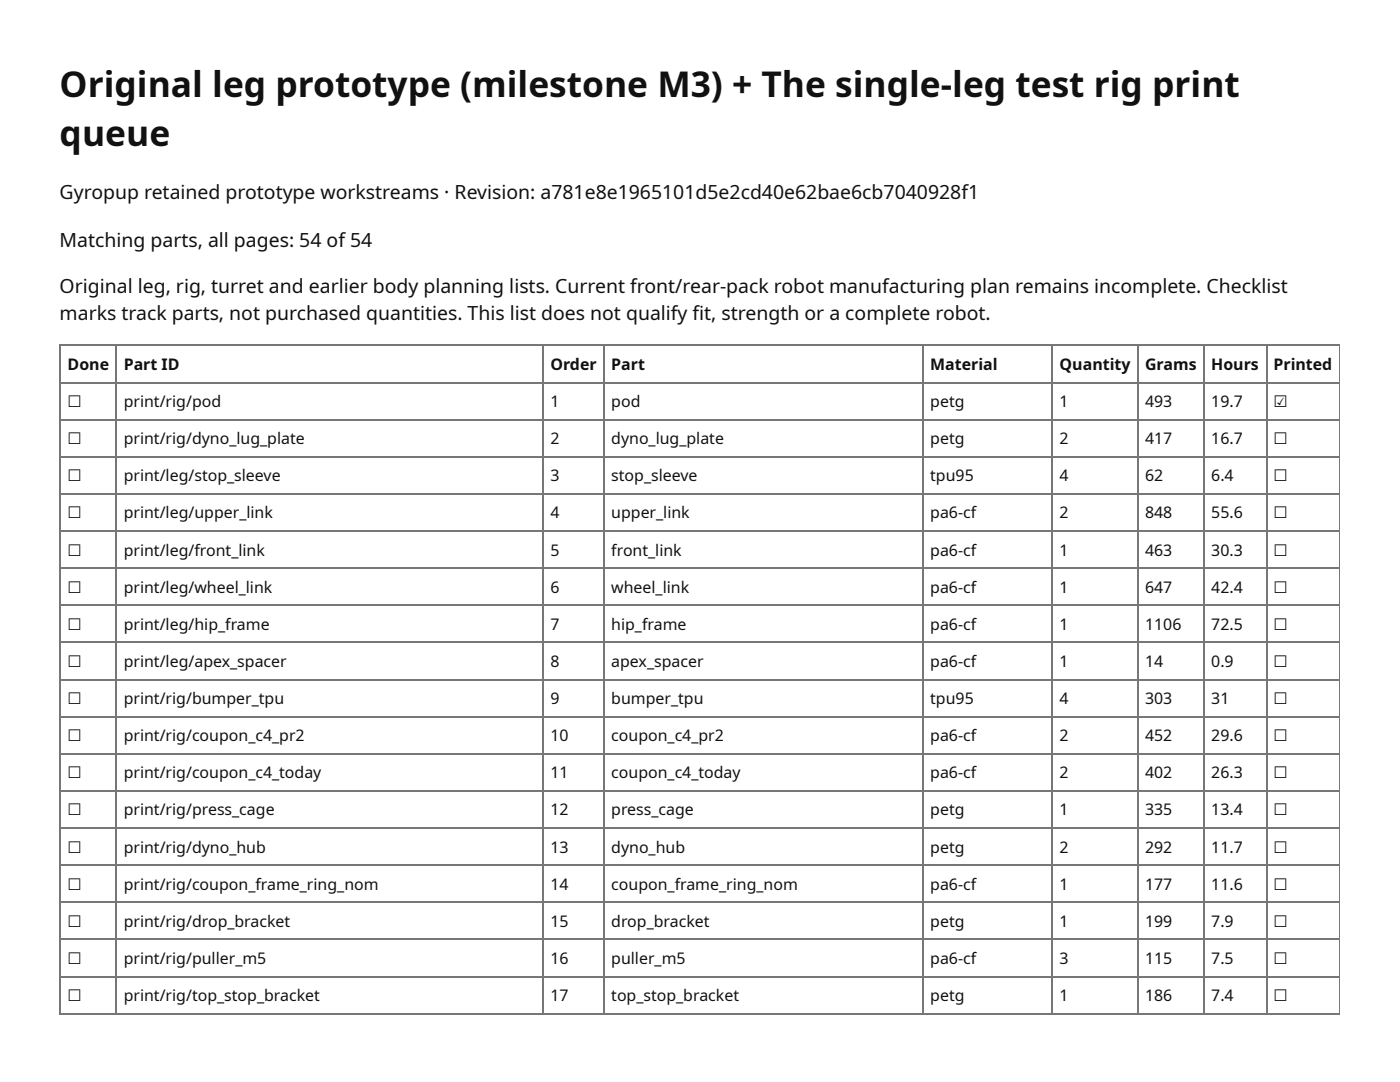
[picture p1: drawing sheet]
<svg xmlns="http://www.w3.org/2000/svg" width="279mm" height="216mm" viewBox="0 0 279 216" stroke-linecap="round" stroke-linejoin="round" font-family="sans-serif">
<defs><g id="words">
<g font-size="7.1" fill="#111">
<text x="11.9" y="19.3">Original leg prototype (milestone M3) + The single-leg test rig print</text>
<text x="11.9" y="29.1">queue</text>
</g>
<g font-size="3.9" fill="#111">
<text x="11.9" y="39.7">Gyropup retained prototype workstreams · Revision: a781e8e1965101d5e2cd40e62bae6cb7040928f1</text>
<text x="11.9" y="49.2">Matching parts, all pages: 54 of 54</text>
<text x="11.9" y="58.5">Original leg, rig, turret and earlier body planning lists. Current front/rear-pack robot manufacturing plan remains incomplete. Checklist</text>
<text x="11.9" y="63.8">marks track parts, not purchased quantities. This list does not qualify fi t, strength or a complete robot.</text>
</g>
<g font-size="3.2" fill="#111">
<text x="13.5" y="73.8">Done</text>
<text x="24.7" y="73.8">Part ID</text>
<text x="109.8" y="73.8">Order</text>
<text x="122" y="73.8">Part</text>
<text x="185.7" y="73.8">Material</text>
<text x="211.5" y="73.8">Quantity</text>
<text x="228.5" y="73.8">Grams</text>
<text x="241.7" y="73.8">Hours</text>
<text x="254.1" y="73.8">Printed</text>
<text x="13.5" y="81.2">☐</text>
<text x="24.7" y="81.2">print/rig/pod</text>
<text x="109.8" y="81.2">1</text>
<text x="122" y="81.2">pod</text>
<text x="185.7" y="81.2">petg</text>
<text x="211.5" y="81.2">1</text>
<text x="228.5" y="81.2">493</text>
<text x="241.7" y="81.2">19.7</text>
<text x="254.1" y="81.2">☑</text>
<text x="13.5" y="88.6">☐</text>
<text x="24.7" y="88.6">print/rig/dyno_lug_plate</text>
<text x="109.8" y="88.6">2</text>
<text x="122" y="88.6">dyno_lug_plate</text>
<text x="185.7" y="88.6">petg</text>
<text x="211.5" y="88.6">2</text>
<text x="228.5" y="88.6">417</text>
<text x="241.7" y="88.6">16.7</text>
<text x="254.1" y="88.6">☐</text>
<text x="13.5" y="96">☐</text>
<text x="24.7" y="96">print/leg/stop_sleeve</text>
<text x="109.8" y="96">3</text>
<text x="122" y="96">stop_sleeve</text>
<text x="185.7" y="96">tpu95</text>
<text x="211.5" y="96">4</text>
<text x="228.5" y="96">62</text>
<text x="241.7" y="96">6.4</text>
<text x="254.1" y="96">☐</text>
<text x="13.5" y="103.5">☐</text>
<text x="24.7" y="103.5">print/leg/upper_link</text>
<text x="109.8" y="103.5">4</text>
<text x="122" y="103.5">upper_link</text>
<text x="185.7" y="103.5">pa6-cf</text>
<text x="211.5" y="103.5">2</text>
<text x="228.5" y="103.5">848</text>
<text x="241.7" y="103.5">55.6</text>
<text x="254.1" y="103.5">☐</text>
<text x="13.5" y="110.9">☐</text>
<text x="24.7" y="110.9">print/leg/front_link</text>
<text x="109.8" y="110.9">5</text>
<text x="122" y="110.9">front_link</text>
<text x="185.7" y="110.9">pa6-cf</text>
<text x="211.5" y="110.9">1</text>
<text x="228.5" y="110.9">463</text>
<text x="241.7" y="110.9">30.3</text>
<text x="254.1" y="110.9">☐</text>
<text x="13.5" y="118.3">☐</text>
<text x="24.7" y="118.3">print/leg/wheel_link</text>
<text x="109.8" y="118.3">6</text>
<text x="122" y="118.3">wheel_link</text>
<text x="185.7" y="118.3">pa6-cf</text>
<text x="211.5" y="118.3">1</text>
<text x="228.5" y="118.3">647</text>
<text x="241.7" y="118.3">42.4</text>
<text x="254.1" y="118.3">☐</text>
<text x="13.5" y="125.7">☐</text>
<text x="24.7" y="125.7">print/leg/hip_frame</text>
<text x="109.8" y="125.7">7</text>
<text x="122" y="125.7">hip_frame</text>
<text x="185.7" y="125.7">pa6-cf</text>
<text x="211.5" y="125.7">1</text>
<text x="228.5" y="125.7">1106</text>
<text x="241.7" y="125.7">72.5</text>
<text x="254.1" y="125.7">☐</text>
<text x="13.5" y="133.1">☐</text>
<text x="24.7" y="133.1">print/leg/apex_spacer</text>
<text x="109.8" y="133.1">8</text>
<text x="122" y="133.1">apex_spacer</text>
<text x="185.7" y="133.1">pa6-cf</text>
<text x="211.5" y="133.1">1</text>
<text x="228.5" y="133.1">14</text>
<text x="241.7" y="133.1">0.9</text>
<text x="254.1" y="133.1">☐</text>
<text x="13.5" y="140.5">☐</text>
<text x="24.7" y="140.5">print/rig/bumper_tpu</text>
<text x="109.8" y="140.5">9</text>
<text x="122" y="140.5">bumper_tpu</text>
<text x="185.7" y="140.5">tpu95</text>
<text x="211.5" y="140.5">4</text>
<text x="228.5" y="140.5">303</text>
<text x="241.7" y="140.5">31</text>
<text x="254.1" y="140.5">☐</text>
<text x="13.5" y="147.9">☐</text>
<text x="24.7" y="147.9">print/rig/coupon_c4_pr2</text>
<text x="109.8" y="147.9">10</text>
<text x="122" y="147.9">coupon_c4_pr2</text>
<text x="185.7" y="147.9">pa6-cf</text>
<text x="211.5" y="147.9">2</text>
<text x="228.5" y="147.9">452</text>
<text x="241.7" y="147.9">29.6</text>
<text x="254.1" y="147.9">☐</text>
<text x="13.5" y="155.3">☐</text>
<text x="24.7" y="155.3">print/rig/coupon_c4_today</text>
<text x="109.8" y="155.3">11</text>
<text x="122" y="155.3">coupon_c4_today</text>
<text x="185.7" y="155.3">pa6-cf</text>
<text x="211.5" y="155.3">2</text>
<text x="228.5" y="155.3">402</text>
<text x="241.7" y="155.3">26.3</text>
<text x="254.1" y="155.3">☐</text>
<text x="13.5" y="162.7">☐</text>
<text x="24.7" y="162.7">print/rig/press_cage</text>
<text x="109.8" y="162.7">12</text>
<text x="122" y="162.7">press_cage</text>
<text x="185.7" y="162.7">petg</text>
<text x="211.5" y="162.7">1</text>
<text x="228.5" y="162.7">335</text>
<text x="241.7" y="162.7">13.4</text>
<text x="254.1" y="162.7">☐</text>
<text x="13.5" y="170.1">☐</text>
<text x="24.7" y="170.1">print/rig/dyno_hub</text>
<text x="109.8" y="170.1">13</text>
<text x="122" y="170.1">dyno_hub</text>
<text x="185.7" y="170.1">petg</text>
<text x="211.5" y="170.1">2</text>
<text x="228.5" y="170.1">292</text>
<text x="241.7" y="170.1">11.7</text>
<text x="254.1" y="170.1">☐</text>
<text x="13.5" y="177.5">☐</text>
<text x="24.7" y="177.5">print/rig/coupon_frame_ring_nom</text>
<text x="109.8" y="177.5">14</text>
<text x="122" y="177.5">coupon_frame_ring_nom</text>
<text x="185.7" y="177.5">pa6-cf</text>
<text x="211.5" y="177.5">1</text>
<text x="228.5" y="177.5">177</text>
<text x="241.7" y="177.5">11.6</text>
<text x="254.1" y="177.5">☐</text>
<text x="13.5" y="184.9">☐</text>
<text x="24.7" y="184.9">print/rig/drop_bracket</text>
<text x="109.8" y="184.9">15</text>
<text x="122" y="184.9">drop_bracket</text>
<text x="185.7" y="184.9">petg</text>
<text x="211.5" y="184.9">1</text>
<text x="228.5" y="184.9">199</text>
<text x="241.7" y="184.9">7.9</text>
<text x="254.1" y="184.9">☐</text>
<text x="13.5" y="192.4">☐</text>
<text x="24.7" y="192.4">print/rig/puller_m5</text>
<text x="109.8" y="192.4">16</text>
<text x="122" y="192.4">puller_m5</text>
<text x="185.7" y="192.4">pa6-cf</text>
<text x="211.5" y="192.4">3</text>
<text x="228.5" y="192.4">115</text>
<text x="241.7" y="192.4">7.5</text>
<text x="254.1" y="192.4">☐</text>
<text x="13.5" y="199.8">☐</text>
<text x="24.7" y="199.8">print/rig/top_stop_bracket</text>
<text x="109.8" y="199.8">17</text>
<text x="122" y="199.8">top_stop_bracket</text>
<text x="185.7" y="199.8">petg</text>
<text x="211.5" y="199.8">1</text>
<text x="228.5" y="199.8">186</text>
<text x="241.7" y="199.8">7.4</text>
<text x="254.1" y="199.8">☐</text>
</g>
</g></defs>
<g fill="none" stroke="#777" stroke-width=".26">
<path d="M11.9 68.9h255.5M11.9 76.3h255.5M12 68.8v133.6M23.2 68.8v133.6M108.3 68.8v133.6M120.5 68.8v133.6M184.3 68.8v133.6M209.9 68.8v133.6M227.1 68.8v133.6M240.4 68.8v133.6M252.8 68.8v133.6M11.9 83.7h255.5"/>
<path d="M11.9 91.1h255.5M11.9 98.6h255.5M11.9 106h255.5M11.9 113.4h255.5M11.9 120.8h255.5M11.9 128.2h255.5M11.9 135.6h255.5M11.9 143h255.5M11.9 150.4h255.5M11.9 157.8h255.5M11.9 165.2h255.5M11.9 172.6h255.5"/>
<path d="M11.9 180h255.5M11.9 187.5h255.5M11.9 194.9h255.5M11.9 202.3h255.5"/>
</g>
<path d="M267.3 68.8v133.6" fill="none" stroke="#777" stroke-width=".2"/>
<use href="#words"/>
</svg>
